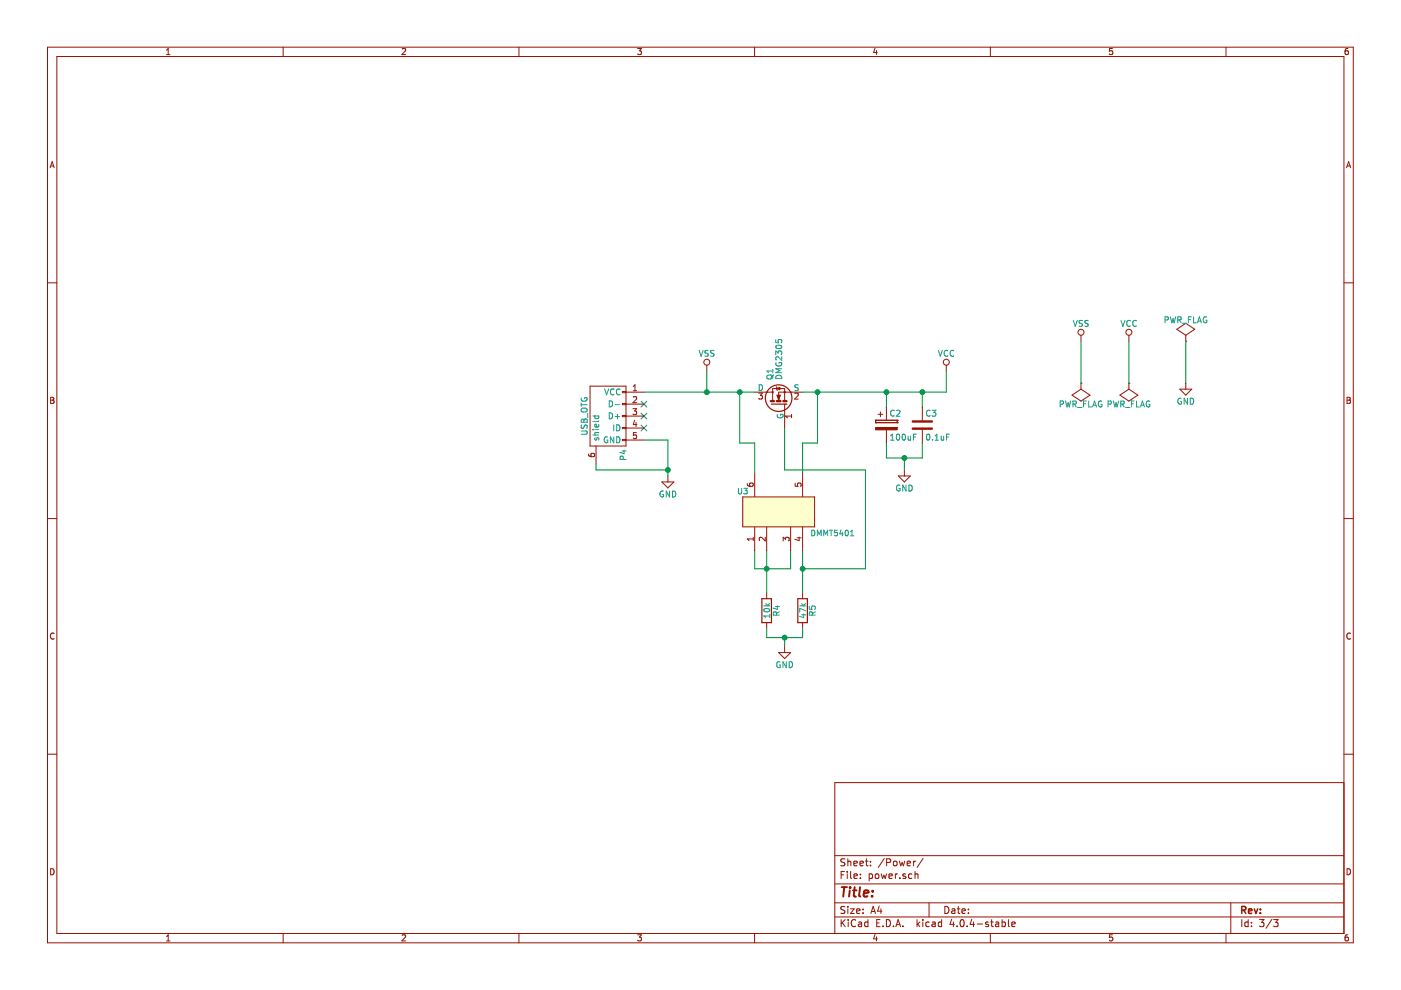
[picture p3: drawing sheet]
<svg xmlns="http://www.w3.org/2000/svg" width="297mm" height="210mm" viewBox="0 0 297 210" stroke-linecap="round" stroke-linejoin="round" font-family="sans-serif">
<g fill="none" stroke="#981200" stroke-width=".25">
<path d="M163.6 85.7h3M166.6 85.7h.1M161.5 126.9h2.1v5.1h-2.1zM169.2 126.9h2v5.1h-2z"/>
<circle cx="165.1" cy="84.4" r="2.82"/>
</g>
<g fill="none" stroke="#981200" stroke-width=".21">
<path d="M10.1 10h276.8v189.9h-276.8zM12.1 12h272.8v185.9h-272.8zM35.3 11.6h.7M35.3 10.6l.4-.3v1.3M60 10v2M85.3 10.4l.5-.1 .2 .3-.8 1h.8M110 10v2M135.2 10.3h.8l-.4 .5h.3l.1 .2-.1 .4-.2 .2-.5-.2M160 10v2M185.5 10.2l-.3 .9h.8M185.8 10.7v.9M210 10v2"/>
<path d="M235.9 10.3h-.6l-.1 .6 .6-.1 .1 .5-.2 .3-.5-.2M259.9 10v2M285.8 10.3h-.4l-.2 .3v.7l.2 .3 .4-.2 .1-.4-.1-.2h-.4l-.2 .2M10.6 35.6l.5-1.3 .4 1.3M10.8 35.2h.6M285.5 35.6l.4-1.3 .5 1.3M285.6 35.2h.6M10.1 60h2M284.9 60h2M149.9 77.4v1.3M200.6 77.4v1.3M229.2 71.1v1.3"/>
<path d="M239.3 71.1v1.3M249.5 69.8l1.9-1.3 1.9 1.3-1.9 1.3zM251.4 72.4h.1M251.4 71.1v1.3M10.7 84.2h.5l.2 .3-.2 .3 .3 .3-.3 .4h-.5zM10.7 84.8h.5M124.8 96.2v.4l.3 .2h.7l.3-.2-.2-.4h-.6v.4l.2 .2M125.1 81.9h7.6v12.7h-7.6zM126.4 94.6v3.8M132.7 83.1h3.8M132.7 88.2h3.8M132.7 83h-.7v.3h.7"/>
<path d="M132.7 85.6h-.7v.2h.7M132.7 88.1h-.7v.2h.7M132.7 90.6h-.7v.3h.7M132.7 93.2h-.7v.2h.7M132.7 85.7h3.8M132.7 90.8h3.8M132.7 93.3h3.8M134.2 86.6h.8l-.5 .5 .4 .1v.6l-.1 .1-.6-.1M134.3 82.8h.7M134.3 81.9l.3-.3v1.2M134.3 84.2l.5-.1 .2 .4-.8 .9h.8M134.5 89.1l-.2 .9h.7"/>
<path d="M134.9 89.6v.9M134.9 91.7h-.6v.6h.6v.6l-.1 .1-.5-.1M160 83.1h3.8M160.8 83.3h.8l-.4 .5 .4 .1v.6l-.2 .1-.6-.1M162.5 83.1h.1M163.8 84.9v-2.5h2.6v2.5M164.6 82l.2 .8M166.4 83.1h.1M166.4 85.7v5.1M167.6 83.1h.1M167.8 87.9v.7M167.8 88.2h-1.2l.3 .4"/>
<path d="M168.5 83.4l.5-.1 .3 .4-.8 .9h.8M170.2 83.1h-5.1v1.8M185.7 89.1h.1M185.7 89.6h.1M185.7 89.1v.5M185.7 89.6h4.5M185.7 89.1h4.5M186.2 87.8h1M186.7 87.3v1M187.9 86.3v2.8M187.9 91.1v2.8M190.2 89.6h.1"/>
<path d="M190.2 89.1h.1M190.2 89.1v.5M191.7 99.6v1.3M195.6 86.3v2.8M195.6 91.1v2.8M227.3 83.8l1.9-1.3 1.9 1.3-1.9 1.2zM229.2 81.2h.1M229.2 81.2v1.3M237.4 83.8l1.9-1.3 2 1.3-2 1.2zM239.3 81.2h.1M239.3 81.2v1.3M250.1 82.5h2.6l-1.3 1.3z"/>
<path d="M251.4 81.2v1.3M285.6 84.2h.4l.3 .3-.3 .3 .3 .3-.2 .4h-.5zM285.6 84.8h.4M10.1 110h2M140.3 102.2h2.6l-1.3 1.3zM141.6 100.9v1.3M157.5 105.4h15.2v6.3h-15.2zM158.4 102.5l.1 .4 .2 .2h.8l.2-.2-.1-.4h-.6l-.1 .4 .2 .2M159.7 113.9v.7M159.7 114.3h-1.3l.4 .3M160 100.3v5M160 111.8v5"/>
<path d="M162.2 113.9v.8l-.9-.8-.3 .2 .1 .5M162.5 111.8v5M166.1 114.7v-.8l.4 .4 .1-.3h.6l.1 .1-.1 .6M167.6 111.8v5M168.6 102.5v.6h.6v-.6h.5l.2 .1-.2 .5M169 114h.9M169.4 113.9v.7l-.9-.3M170.2 100.3v5M170.2 111.8v5M190.5 100.9h2.5l-1.3 1.3zM284.9 110h2M11.5 134.3a.58 .58 0 0 0-.8 .6 .58 .58 0 0 0 .8 .5"/>
<path d="M162.5 125.7v1.2M162.5 132v1.3M165.1 138.4h2.5l-1.2 1.2zM166.4 137.1v1.3M170.2 125.7v1.2M170.2 132v1.3M286.3 134.3a.58 .58 0 0 0-.8 .6 .58 .58 0 0 0 .8 .5M10.1 159.9h2M284.9 159.9h2M284.9 165.9h-107.9v32M10.7 184.2a.65 .65 0 0 1 .8 .6 .65 .65 0 0 1-.8 .7zM35.3 198.6l.4-.4v1.3"/>
<path d="M35.3 199.5h.7M60 197.9v2M85.3 198.3l.5-.1 .2 .4-.8 .9h.8M110 197.9v2M135.2 198.2h.8l-.4 .5h.3l.1 .2-.1 .5-.2 .1-.5-.1M160 197.9v2M177 194.4h107.9M177 191.4h107.9M177 187.4h107.9M177 181.4h107.9M178.3 185.5h.5M178.3 195v1.5"/>
<path d="M178.5 195.6l.7 .9M179.1 184.8h-.8v1.5M179.1 192.3l-.6-.1-.2 .3v.3l.8 .3v.5l-.3 .1-.5-.1M179.1 182.2l-.6-.1-.2 .3v.3l.8 .3v.4l-.3 .2-.5-.1M179.2 195l-.9 .8M179.6 184.8v.1M179.6 185.3v1M179.8 182.1v1.5M179.8 192.2v.1M179.8 192.7v1M179.8 182.7l.2-.1 .3 .1 .1 .9M179.8 195v.1"/>
<path d="M179.8 195.5v1M180.3 192.7h.8l-.8 1h.8M180.3 184.8v1.3l.2 .2M181 183.1l.7-.2v-.2l-.4-.1-.3 .2 .1 .7h.6M181.1 185.8l.7-.2-.1-.2-.4-.1-.2 .2v.7h.6M181.4 195.1a.71 .71 0 0 0-1 .5 .71 .71 0 0 0 .7 .9l.3-.2M181.6 193.2l.7-.2v-.2l-.5-.1-.2 .2 .1 .7h.6M182 195.6h.6l.1 .9M182.3 183.1l.7-.2v-.2l-.4-.1-.3 .2 .1 .7h.6M182.4 185.4v.1M182.4 186.1v.2M182.7 195.8l-.7 .3 .2 .4 .5-.1"/>
<path d="M183 193.6v.1M183 192.8v.1M183.5 182.6h.6M183.7 182.1v1.3l.4 .2M184 195.6l-.4-.1-.3 .3 .1 .5 .2 .2 .4-.1M184 195v1.5M184.3 185.4l.4-.1 .3 .3-.1 .6h-.6M184.3 185.3v1.5M184.6 182.7v.1M184.6 183.4v.2M184.6 193.7l.5-1.5 .5 1.5M184.8 193.2h.7"/>
<path d="M185.5 198.1l-.3 1h.8M185.6 185.4l.2-.1 .5 .1v.6l-.1 .2-.4 .1-.2-.2zM185.8 198.6v.9M185.9 195.7h.5M186.4 192.1l-.3 1.1h.9M186.6 195h-.7v1.5h.7M186.8 192.7v1M186.8 185.3l.3 1 .3-.7 .3 .7 .3-1M187.2 196.3v.2M187.5 182l-1.3 1.9M187.9 195a.76 .76 0 0 1 .9 .7 .76 .76 0 0 1-.9 .8zM188 182.9l.7-.1 .2-.2-.1-.4-.2-.1h-.6v1.5"/>
<path d="M188.5 185.8l.7-.2-.1-.2-.4-.1-.2 .2v.7h.6M189.4 196.3v.2M189.5 182.7l.2-.1 .4 .1 .1 .6-.1 .2-.4 .1-.2-.2zM189.8 185.3v1M189.9 196.5l.5-1.5 .5 1.5M190.1 196h.7M190.3 185.3l-.5 .3M190.7 182.6l.3 1 .3-.7 .2 .7 .3-1M190.8 186.1v.2M191.4 196.3v.2M192 185.4l-.4-.1-.2 .2 .1 .2 .5 .1v.4h-.6M192.3 183.1l.7-.2v-.2l-.4-.1-.3 .2 .1 .7h.6"/>
<path d="M193.3 185.4l-.4-.1-.3 .3 .1 .5 .2 .2 .4-.1M193.7 182.6v1M194 185.4l.2-.1 .4 .1v.9M194 184.8v1.5M194.1 182.6l-.4 .3M194.4 195v1.5M194.6 195.9l.4 .6M195 195.5l-.6 .5M195.7 195v.1M195.7 195.5v1M195.7 182l-1.3 1.9M197 191.4v3"/>
<path d="M197 195.6l-.4-.1-.3 .3 .1 .5 .2 .2 .4-.1M197.7 195.6h.5l.1 .9M198.3 195.8l-.7 .3 .2 .4 .5-.1M199.6 195.6l-.4-.1-.3 .3 .1 .5 .2 .2 .4-.1M199.6 195v1.5M200.3 192.2a.76 .76 0 0 1 .9 .7 .76 .76 0 0 1-.9 .8zM201.8 194.9l-.4 1.1h1M201.8 192.8h.6l.1 .9M202.1 195.5v1M202.5 193l-.8 .3 .3 .4 .5-.1M202.9 196.3v.2M203 192.7h.5"/>
<path d="M203.2 192.2v1.3l.3 .2M203.7 195.1l.2-.1a.8 .8 0 0 1 .5 .7 .8 .8 0 0 1-.5 .8l-.3-.6zM204 193.2l.7-.2-.1-.2-.4-.1-.2 .2v.7h.6M205 196.3v.2M205.3 193.6v.1M205.3 192.8v.1M206 194.9l-.3 1.1h.9M206.4 195.5v1M207.2 195.9h1.1M209.5 195.6l-.3-.1-.2 .2v.2l.5 .1v.4h-.5M210 197.9v2M210 195.5h.6"/>
<path d="M210.3 195v1.3l.3 .2M211.1 195.6h.6l.1 .9M211.8 195.8l-.8 .3 .3 .4 .5-.1M212.5 195.6l.4-.1 .3 .3-.2 .6h-.5M212.5 195v1.5M213.8 195v1.3l.2 .2M214.5 196l.7-.2v-.2l-.5-.1-.2 .2 .1 .7h.6M235.9 198.2h-.6l-.1 .6 .6-.1 .1 .5-.2 .3-.5-.1M259.9 197.9v2M261 191.4v6.5M263.3 195v1.5M264.6 195.6l-.4-.1-.3 .3 .1 .5 .2 .2 .4-.1"/>
<path d="M264.6 195v1.5M265.3 196.3v.2M265.3 195.6v.1M267 195h1l-.5 .6 .4 .1v.6l-.2 .2-.7-.2M269.7 194.9l-1.3 1.9M270 195h1l-.5 .6 .4 .1v.6l-.2 .2-.7-.2M285.6 184.2a.65 .65 0 0 1 .7 .6 .65 .65 0 0 1-.7 .7zM285.8 198.2h-.4l-.2 .3v.7l.2 .3 .4-.1 .1-.5-.1-.2h-.4l-.2 .2"/>
<circle cx="149.9" cy="76.8" r=".63"/>
<circle cx="200.6" cy="76.8" r=".63"/>
<circle cx="229.2" cy="70.5" r=".63"/>
<circle cx="239.3" cy="70.5" r=".63"/>
<circle cx="163.8" cy="83.1" r=".13"/>
<circle cx="166.4" cy="83.1" r=".13"/>
</g>
<path d="M163.4 85h.7M164.7 85h.8M166.1 85h.6M193.5 90.9h4.1M193.5 89.4h4.1" fill="none" stroke="#981200" stroke-width=".51"/>
<g fill="#981200" stroke="#981200" stroke-width=".21">
<path d="M164.7 82.4l.6-.3v.5z"/>
<path d="M164.7 83.8h.8l-.4 1z" fill-rule="evenodd"/>
<path d="M185.7 90.6h4.5v.5h-4.5z" fill-rule="evenodd"/>
</g>
<g fill="none" stroke="#009596" stroke-width=".21">
<path d="M148.2 74.3l.4 1.3 .5-1.3M150.2 74.3h-.6l-.1 .5a.54 .54 0 0 1 .6 .6l-.2 .2-.5-.1M151.4 74.3h-.6l-.1 .5a.54 .54 0 0 1 .6 .6l-.1 .2-.5-.1M162.6 79.7l.8-.2a.42 .42 0 0 1 .4 .2 .42 .42 0 0 1 0 .5l-.4 .2-.6-.1-.2-.2zM163.8 79.7l-.3 .4M163.8 78.3v.7M163.8 78.7h-1.2l.3 .3M163.9 79.5l-.1 .2M164.5 72v.6l.6 .1v-.7h.5l.1 .2-.1 .5M164.5 75.2v-.8l.5 .4 .1-.3h.5l.1 .1-.1 .6M164.5 79.8a.69 .69 0 0 1 .8-.2 .69 .69 0 0 1 .4 .7h-1.2zM164.5 73.4a.76 .76 0 0 1 1.2 .2 .74 .74 0 0 1-1.2-.1z"/>
<path d="M164.5 76.9a.59 .59 0 0 0 .6 .7 .59 .59 0 0 0 .6-.7l-.5-.1v.3M165.7 75.6v.8l-.9-.8-.3 .3 .1 .4M165.7 78.2h-1.2l.9 .4-.9 .4h1.2M199 74.3l.4 1.3 .4-1.3M200.9 74.4a.56 .56 0 0 0-.7 .5 .56 .56 0 0 0 .7 .5M202.2 74.4a.56 .56 0 0 0-.8 .5 .56 .56 0 0 0 .8 .5M227.6 67.9l.4 1.3 .4-1.3M229.5 68h-.6l-.1 .4a.54 .54 0 0 1 .6 .7l-.1 .1-.5-.1M230.7 68h-.6v.4a.54 .54 0 0 1 .6 .7l-.2 .1-.5-.1M237.7 67.9l.4 1.3 .4-1.3M239.7 68a.56 .56 0 0 0-.8 .6 .56 .56 0 0 0 .8 .5M240.9 68a.56 .56 0 0 0-.7 .6 .56 .56 0 0 0 .7 .5"/>
<path d="M247 67.8h.6l.1-.5-.7-.1v1.2M248.2 67.2l.3 1.2 .2-.9 .2 .9 .3-1.2M249.7 67.8h.6l.1-.5-.7-.1v1.2M250 67.8l.4 .6M250.7 68.5h1M252 67.8h.4M252.6 67.2h-.6v1.2M253.1 67.2v1.2h.6M253.9 68.4l.4-1.2 .4 1.2M254 68.1h.6M255.8 67.2a.59 .59 0 0 0-.7 .6 .59 .59 0 0 0 .7 .6l.1-.5h-.3M123.2 91.4h1l.3 .2v.3l-.3 .2h-1"/>
<path d="M123.2 85.5v.7M123.2 85.8h1.3M123.3 84.4a.59 .59 0 0 0 .5 .7 .59 .59 0 0 0 .6-.7l-.5-.1v.2M123.3 86.7l.8-.2a.42 .42 0 0 1 .3 .2 .42 .42 0 0 1 0 .5l-.3 .2-.7-.1-.2-.2zM123.3 90.1v.6l.4 .1a.54 .54 0 0 1 .7-.6l.1 .1-.1 .5M123.3 88.9h.3l.2 .2 .1-.2h.5l.1 .6h-1.3zM123.8 89.1v.4M124.6 87.6v1M125.7 92.2h1.3M125.7 91.1h.1M125.7 88.2h1.3M126.1 91.1h.9"/>
<path d="M126.2 88.2l-.1 .4 .2 .2 .6-.1v-.5M126.2 92.8l-.1 .3 .2 .2 .2-.1 .1-.4h.3v.5M126.9 90l.1 .4-.2 .1h-.6v-.5l.2-.1 .1 .6M127 89.2l-.2 .2h-1.1M127 91.7h-.8l-.1 .4 .1 .1M128.2 82.5l.4 1.2 .4-1.2M128.8 92.7a.59 .59 0 0 0-.7 .5 .59 .59 0 0 0 .7 .6l.1-.5h-.3M129.2 85a.64 .64 0 0 1 .7 .6 .64 .64 0 0 1-.7 .7zM129.2 87.5a.64 .64 0 0 1 .7 .7 .64 .64 0 0 1-.7 .6zM130.1 92.6v1.3l-.7-1.3v1.3M130.1 90.1v1.2M130.2 82.6a.56 .56 0 0 0-.8 .5 .56 .56 0 0 0 .8 .5"/>
<path d="M130.4 85.8h1M130.4 88.3h1M130.7 90.1a.64 .64 0 0 1 .8 .6 .64 .64 0 0 1-.8 .6zM130.7 92.6a.64 .64 0 0 1 .8 .6 .64 .64 0 0 1-.8 .7zM130.9 87.8v1M131.5 82.6a.56 .56 0 0 0-.8 .5 .56 .56 0 0 0 .8 .5M131.9 95.6h.8M132.1 97.4v-.6h-.5l-.1 .6h1.2M132.3 95.4v.8l-.9-.3M161 81.6a.64 .64 0 0 1 .7 .6 .64 .64 0 0 1-.7 .6zM164.8 87.9a.59 .59 0 0 0 .6 .7 .59 .59 0 0 0 .6-.7l-.5-.1v.3M169.3 81.6h-.7v.5a.54 .54 0 0 1 .6 .6l-.2 .1h-.5"/>
<path d="M188.8 93.3h.7M188.8 92.4l.4-.3v1.2M189.6 87.1a.56 .56 0 0 0-.8 .5 .56 .56 0 0 0 .8 .5M190.1 87.1l.5-.1 .2 .3-.8 .9h.8M190.1 92.2l.2-.1a.67 .67 0 0 1 .5 .6 .67 .67 0 0 1-.5 .6l-.3-.5zM191.4 92.2l.1-.1a.67 .67 0 0 1 .5 .6 .67 .67 0 0 1-.5 .6l-.2-.5zM192.5 92.5l.1 .7 .3 .1 .2-.1M193.1 92.5v.8M193.7 92.6h.4M194.3 92.1h-.6v1.2M196.5 92.2l.2-.1a.67 .67 0 0 1 .5 .6 .67 .67 0 0 1-.5 .6l-.3-.5zM197.2 87.1a.56 .56 0 0 0-.8 .5 .56 .56 0 0 0 .8 .5"/>
<path d="M197.6 87h.8l-.4 .5 .4 .1v.5l-.2 .1-.6-.1M197.7 93.2v.1M198.3 93.3h.7M198.3 92.4l.3-.3v1.2M199.5 92.5l.1 .7 .3 .1 .2-.1M200.1 92.5v.8M200.7 92.6h.4M201.3 92.1h-.6v1.2M224.8 85.7l.6-.1v-.5l-.6-.1v1.3M225.9 85l.3 1.3 .3-.9 .2 .9 .3-1.3M227.5 85.7l.6-.1 .1-.5-.7-.1v1.3M227.8 85.7l.4 .6"/>
<path d="M228.5 86.4h.9M229.7 85.6h.5M230.3 85h-.6v1.3M230.8 85v1.3h.6M231.7 86.3l.4-1.3 .4 1.3M231.8 85.9h.6M233.6 85.1a.59 .59 0 0 0-.7 .5 .59 .59 0 0 0 .7 .6v-.5h-.2M234.9 85.7l.6-.1 .1-.5-.7-.1v1.3M236.1 85l.3 1.3 .2-.9 .3 .9 .3-1.3M237.6 85.7l.7-.1v-.5l-.7-.1v1.3M238 85.7l.4 .6M238.6 86.4h1"/>
<path d="M239.9 85.6h.4M240.5 85h-.6v1.3M241 85v1.3h.6M241.8 86.3l.4-1.3 .4 1.3M241.9 85.9h.6M243.7 85.1a.59 .59 0 0 0-.7 .5 .59 .59 0 0 0 .7 .6l.1-.5h-.2M250.4 84.5a.59 .59 0 0 0-.7 .6 .59 .59 0 0 0 .7 .5l.1-.5h-.2M251.8 84.4v1.3l-.7-1.3v1.3M252.4 84.4a.64 .64 0 0 1 .7 .7 .64 .64 0 0 1-.7 .6zM140.6 104.2a.59 .59 0 0 0-.7 .5 .59 .59 0 0 0 .7 .6l.1-.5h-.2M142 104.1v1.3l-.8-1.3v1.3M142.6 104.1a.64 .64 0 0 1 .7 .6 .64 .64 0 0 1-.7 .7z"/>
<path d="M156.6 103.5v1l.2 .2h.3l.1-.2v-1M157.7 103.5h.7l-.4 .5 .4 .1v.5l-.2 .1-.5-.1M172.1 112.4a.6 .6 0 0 1 .7 .6 .6 .6 0 0 1-.7 .6zM173.3 113.6v-1.2l.4 .9 .4-.9v1.2M174.7 113.6v-1.2l.4 .9 .4-.9v1.2M175.9 112.4h.6M176.2 112.4v1.2M177.5 112.4h-.6v.6h.6v.5l-.1 .1-.5-.1M178.3 112.4l-.3 .8h.8M178.6 112.8v.8M179.3 112.5l.2-.1a.63 .63 0 0 1 .4 .6 .63 .63 0 0 1-.4 .6l-.3-.4zM180.3 113.6h.7"/>
<path d="M180.3 112.7l.4-.3v1.2M190.8 102.9a.59 .59 0 0 0-.7 .6 .59 .59 0 0 0 .7 .5v-.4h-.2M192.1 102.8v1.3l-.7-1.3v1.3M192.7 102.8a.64 .64 0 0 1 .7 .7 .64 .64 0 0 1-.7 .6zM161.9 128.5h1.3M162 129.2a.76 .76 0 0 1 1.2 .3 .74 .74 0 0 1-1.3-.2zM162.3 128l.5 .5M163.2 130.2v.7M163.2 130.6h-1.3l.4 .3M163.2 128l-.5 .3M164.4 128.6h.8M164.6 130.4v-.6h-.5l-.1 .6h1.2"/>
<path d="M164.8 128.4v.8l-.9-.3M165.2 129.7l-.6 .4M169.6 128.5h1.2M170 130.4h.8M170 128l.4 .5M170.4 130.2v.7l-.9-.2M170.8 129.5l-1.2-.5v.8M170.8 128l-.5 .3M171.6 128.5v.6l.6 .1v-.7h.5l.2 .2-.2 .5M172.2 130.4v-.6h-.5l-.1 .6h1.3M172.9 129.7l-.7 .4M165.4 140.3a.59 .59 0 0 0-.7 .6 .59 .59 0 0 0 .7 .6v-.5h-.2"/>
<path d="M166.7 140.3v1.3l-.7-1.3v1.3M167.3 140.3a.64 .64 0 0 1 .7 .6 .64 .64 0 0 1-.7 .7z"/>
</g>
<path d="M157.5 105.4h15.2v6.3h-15.2z" fill-rule="evenodd" fill="#fffecd" stroke="#fffecd" stroke-width=".21"/>
<g fill="none" stroke="#009300" stroke-width=".21">
<path d="M149.9 78.7v4.4M200.6 78.7v4.4h-30.4M229.2 72.4v8.8M239.3 72.4v8.8M251.4 72.4v8.8M126.4 98.4v1.2h15.2M136.5 83.1h23.5M136.5 93.3h5.1v7.6M156.8 83.1v10.8h3.2v6.4M166.4 90.8v8.8h17.1v21h-13.3M173.3 83.1v10.8h-3.1v6.4M187.9 83.1v3.2"/>
<path d="M187.9 93.9v3.2h7.7v-3.2M191.7 97.1v2.5M195.6 83.1v3.2M160 116.8v3.8h7.6v-3.8M162.5 116.8v8.9M170.2 116.8v8.9M162.5 133.3v1.9h7.7v-1.9M166.4 135.2v1.9"/>
</g>
<g fill="#009300" stroke="#009300" stroke-width=".21">
<circle cx="173.3" cy="83.1" r=".51"/>
<circle cx="156.8" cy="83.1" r=".51"/>
<circle cx="170.2" cy="120.6" r=".51"/>
<circle cx="162.5" cy="120.6" r=".51"/>
<circle cx="166.4" cy="135.2" r=".51"/>
<circle cx="149.9" cy="83.1" r=".51"/>
<circle cx="187.9" cy="83.1" r=".51"/>
<circle cx="195.6" cy="83.1" r=".51"/>
<circle cx="191.7" cy="97.1" r=".51"/>
<circle cx="141.6" cy="99.6" r=".51"/>
</g>
<path d="M135.9 85.1l1.2 1.2M135.9 87.6l1.2 1.2M135.9 90.2l1.2 1.2M137.1 85.1l-1.2 1.2M137.1 87.6l-1.2 1.2M137.1 90.2l-1.2 1.2" fill="none" stroke="#011996" stroke-width=".21"/>
<path d="M263.3 193l.7-.1 .1-.2v-.4l-.2-.1h-.6v1.5M263.6 193l.5 .7M264.7 193.2l.7-.2v-.2l-.5-.1-.2 .2 .1 .7h.6M265.9 192.7l.4 1 .4-1M267.2 193.6v.1M267.2 192.8v.1" fill="none" stroke="#981200" stroke-width=".3"/>
<path d="M178.4 188.1h1.2M179 188.1l-.2 2M180.2 188.8l-.2 1.3M180.2 188.1v.2M180.2 188.1l.1 .1-.1 .1M180.9 188.8h.7M181.2 188.1l-.2 1.7 .1 .2 .4 .1M182.4 188.1l-.3 1.7 .3 .3M183.1 189.4l1-.2v-.3h-.8l-.2 .9 .2 .3 .6-.1M184.9 189.9v.2M185 188.9v.2M185 188.9l-.1 .1 .1 .1" fill="none" stroke="#981200" stroke-width=".41"/>
</svg>
